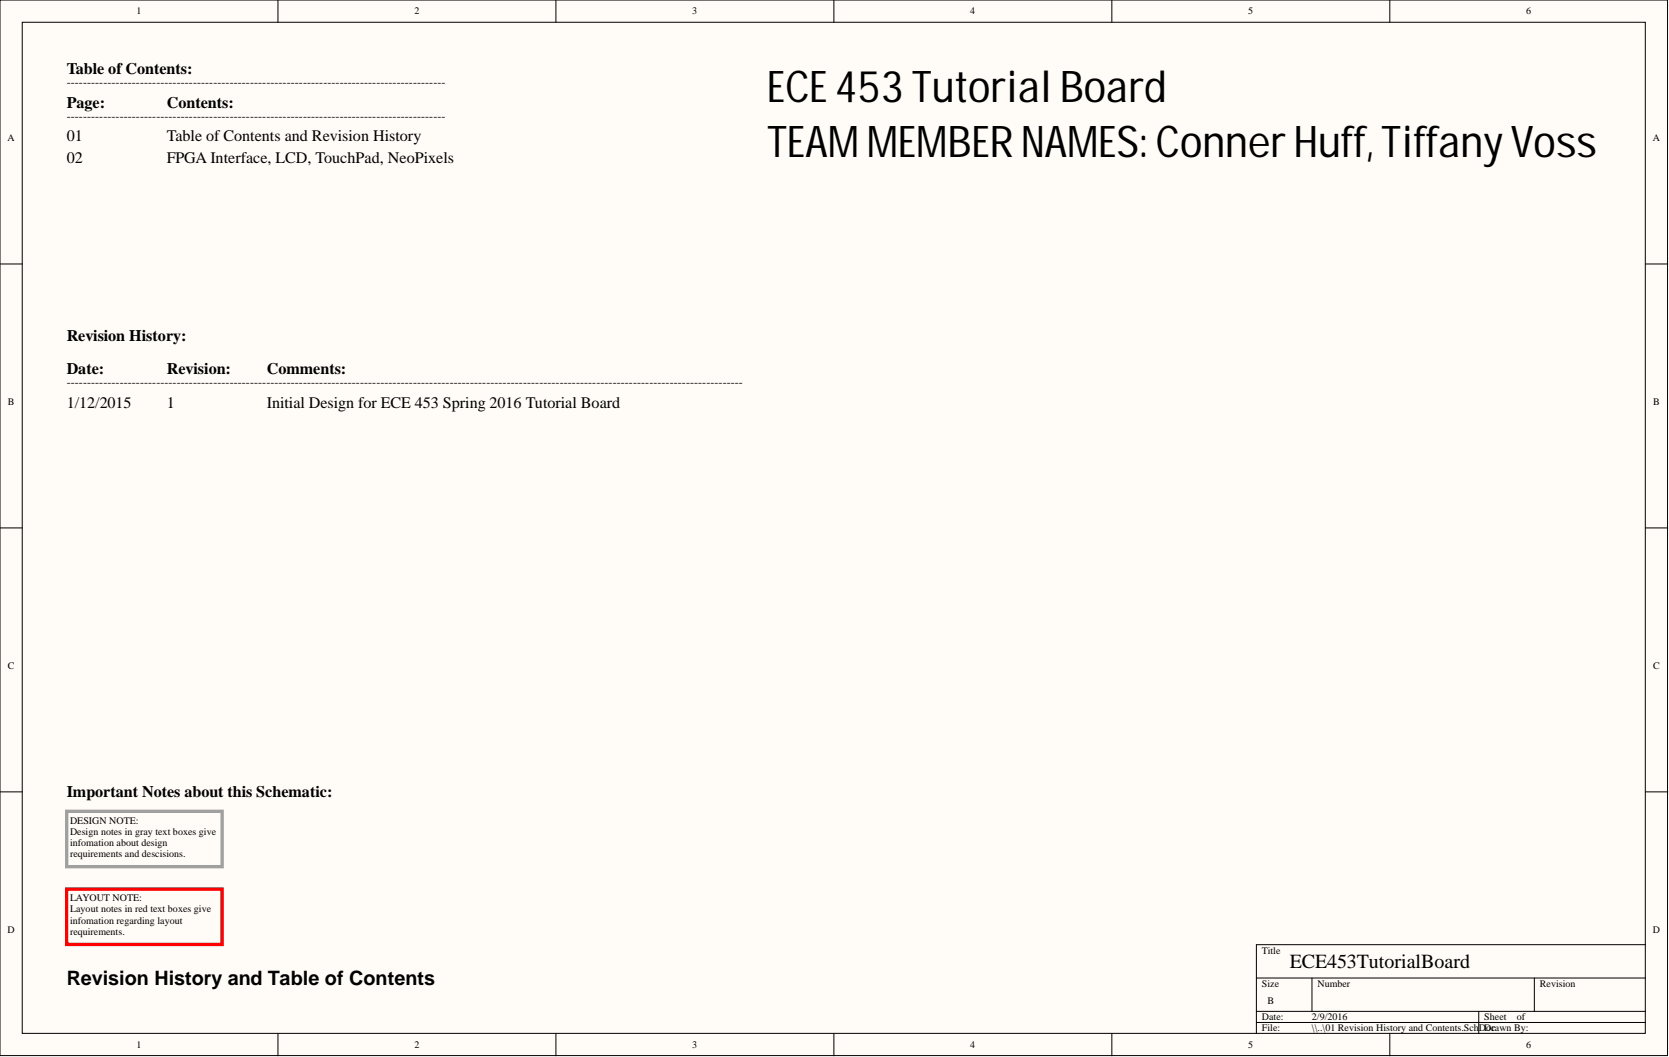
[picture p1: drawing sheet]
<svg xmlns="http://www.w3.org/2000/svg" width="381mm" height="241mm" viewBox="0 0 381 241" stroke-linecap="round" stroke-linejoin="round" font-family="sans-serif">
<defs><g id="words">
<g font-size="10">
<text x="175.1" y="23.3">ECE 453 Tutorial Board</text>
<text x="175.1" y="35.9">TEAM MEMBER NAMES: Conner Huff, Tiffany Voss</text>
</g>
<text font-size="4.6" x="294.4" y="221">ECE453TutorialBoard</text>
<text font-size="4.5" x="15.2" y="224.8">Revision History and Table of Contents</text>
<g font-size="3.7">
<text x="15.2" y="17">Table of Contents:</text>
<text x="15.2" y="24.6">Page:</text>
<text x="38.1" y="24.6">Contents:</text>
<text x="15.2" y="32.2">01</text>
<text x="38.1" y="32.2">Table of Contents and Revision History</text>
<text x="15.2" y="37.3">02</text>
<text x="38.1" y="37.3">FPGA Interface, LCD, TouchPad, NeoPixels</text>
<text x="15.2" y="77.9">Revision History:</text>
<text x="15.2" y="85.5">Date:</text>
<text x="38.1" y="85.5">Revision:</text>
<text x="60.9" y="85.5">Comments:</text>
<text x="15.2" y="93.1">1/12/2015</text>
<text x="38.1" y="93.1">1</text>
<text x="60.9" y="93.1">Initial Design for ECE 453 Spring 2016 Tutorial Board</text>
<text x="15.2" y="181.9">Important Notes about this Schematic:</text>
</g>
<g font-size="2.7">
<text x="15.2" y="19.7">---------------------------------------------------------------------------------------------</text>
<text x="15.2" y="27.3">---------------------------------------------------------------------------------------------</text>
<text x="15.2" y="88.2">----------------------------------------------------------------------------------------------------------------------------------------------------------------------</text>
</g>
<g font-size="2.3">
<text x="31.1" y="3.3">1</text>
<text x="94.6" y="3.3">2</text>
<text x="158" y="3.3">3</text>
<text x="221.5" y="3.3">4</text>
<text x="284.9" y="3.3">5</text>
<text x="348.4" y="3.3">6</text>
<text x="1.7" y="32.2">A</text>
<text x="377.3" y="32.2">A</text>
<text x="1.8" y="92.4">B</text>
<text x="377.4" y="92.4">B</text>
<text x="1.8" y="152.7">C</text>
<text x="377.4" y="152.7">C</text>
<text x="16" y="188">DESIGN NOTE:</text>
<text x="16" y="190.5">Design notes in gray text boxes give</text>
<text x="16" y="193.1">infomation about design</text>
<text x="16" y="195.6">requirements and descisions.</text>
<text x="16" y="205.8">LAYOUT NOTE:</text>
<text x="16" y="208.3">Layout notes in red text boxes give</text>
<text x="1.7" y="213">D</text>
<text x="16" y="210.8">infomation regarding layout</text>
<text x="16" y="213.4">requirements.</text>
<text x="377.3" y="213">D</text>
<text x="288.1" y="217.7">Title</text>
<text x="288.1" y="225.3">Size</text>
<text x="300.8" y="225.3">Number</text>
<text x="351.5" y="225.3">Revision</text>
<text x="288.1" y="232.9">Date:</text>
<text x="289.3" y="229.1">B</text>
<text x="299.5" y="232.9">2/9/2016</text>
<text x="338.8" y="232.9">Sheet</text>
<text x="346.3" y="232.9">of</text>
<text x="31.1" y="239.3">1</text>
<text x="94.6" y="239.3">2</text>
<text x="158" y="239.3">3</text>
<text x="221.5" y="239.3">4</text>
<text x="284.9" y="239.3">5</text>
<text x="288.1" y="235.4">File:</text>
<text x="299.5" y="235.4">\\..\01 Revision History and Contents.SchDoc</text>
<text x="338.8" y="235.4">Drawn By:</text>
<text x="348.4" y="239.3">6</text>
</g>
</g></defs>
<g fill="#fffcf8" stroke="#000" stroke-width=".23">
<path d="M0 0h380.7v241h-380.7z"/>
<path d="M5.1 5.1h370.5v230.8h-370.5z"/>
</g>
<g fill="none" stroke="#000" stroke-width=".23">
<path d="M63.5 0v5.1M126.9 0v5.1M190.4 0v5.1M253.8 0v5.1M317.3 0v5.1M0 60.3h5.1M375.6 60.3h5.1M0 120.5h5.1M375.6 120.5h5.1M0 180.8h5.1M375.6 180.8h5.1M375.6 215.7h-88.8v20.3"/>
<path d="M63.5 236v5M126.9 236v5M190.4 236v5M253.8 236v5M286.8 223.3h88.8M286.8 230.9h88.8M286.8 233.4h88.8M299.5 223.3v7.6M317.3 236v5M337.6 230.9v5.1M350.3 223.3v7.6"/>
</g>
<path d="M15.2 185.2h35.5v12.6h-35.5z" fill="none" stroke="#a0a0a0" stroke-width=".76"/>
<path d="M15.2 203h35.5v12.6h-35.5z" fill="none" stroke="#f00" stroke-width=".76"/>
<use href="#words"/>
</svg>
